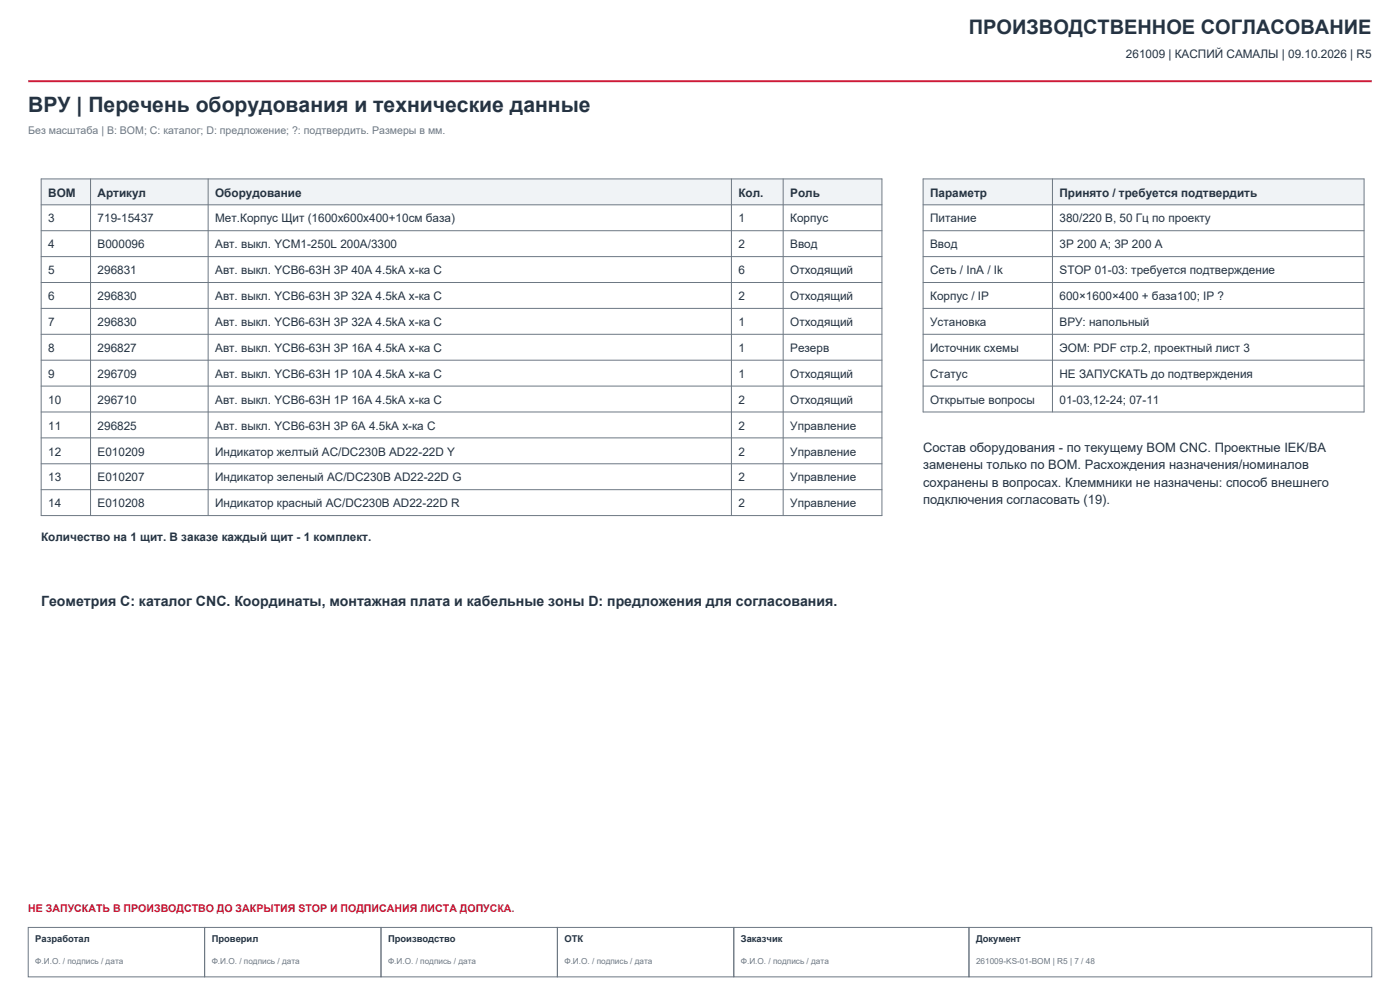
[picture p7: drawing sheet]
<svg xmlns="http://www.w3.org/2000/svg" width="420mm" height="297mm" viewBox="0 0 420 297" stroke-linecap="round" stroke-linejoin="round" font-family="sans-serif">
<defs><g id="words">
<text font-size="6.3" fill="#253342" x="8.5" y="33.5">ВРУ | Перечень оборудования и технические данные</text>
<text font-size="6" fill="#253342" x="290.7" y="10.2">ПРОИЗВОДСТВЕННОЕ СОГЛАСОВАНИЕ</text>
<text font-size="4.2" fill="#253342" x="12.3" y="181.7">Геометрия C: каталог CNC. Координаты, монтажная плата и кабельные зоны D: предложения для согласования.</text>
<g font-size="3.9" fill="#253342">
<text x="276.9" y="135.5">Состав оборудования - по текущему BOM CNC. Проектные IEK/ВА</text>
<text x="276.9" y="140.7">заменены только по BOM. Расхождения назначения/номиналов</text>
<text x="276.9" y="145.9">сохранены в вопросах. Клеммники не назначены: способ внешнего</text>
<text x="276.9" y="151.2">подключения согласовать (19).</text>
</g>
<g font-size="3.5" fill="#253342">
<text x="337.8" y="17.3">261009 | КАСПИЙ САМАЛЫ | 09.10.2026 | R5</text>
<text x="14.5" y="58.9">BOM</text>
<text x="29.3" y="58.9">Артикул</text>
<text x="64.6" y="58.9">Оборудование</text>
<text x="221.5" y="58.9">Кол.</text>
<text x="237.1" y="58.9">Роль</text>
<text x="279" y="58.9">Параметр</text>
<text x="317.9" y="58.9">Принято / требуется подтвердить</text>
<text x="14.5" y="66.7">3</text>
<text x="29.3" y="66.7">719-15437</text>
<text x="64.6" y="66.7">Мет.Корпус Щит (1600x600x400+10см база)</text>
<text x="221.5" y="66.7">1</text>
<text x="237.1" y="66.7">Корпус</text>
<text x="279" y="66.7">Питание</text>
<text x="317.9" y="66.7">380/220 В, 50 Гц по проекту</text>
<text x="14.5" y="74.4">4</text>
<text x="29.3" y="74.4">B000096</text>
<text x="64.6" y="74.4">Авт. выкл. YCM1-250L 200A/3300</text>
<text x="221.5" y="74.4">2</text>
<text x="237.1" y="74.4">Ввод</text>
<text x="279" y="74.4">Ввод</text>
<text x="317.9" y="74.4">3P 200 A; 3P 200 A</text>
<text x="14.5" y="82.2">5</text>
<text x="29.3" y="82.2">296831</text>
<text x="64.6" y="82.2">Авт. выкл. YCB6-63H 3P 40А 4.5kA х-ка C</text>
<text x="221.5" y="82.2">6</text>
<text x="237.1" y="82.2">Отходящий</text>
<text x="279" y="82.2">Сеть / InA / Ik</text>
<text x="317.9" y="82.2">STOP 01-03: требуется подтверждение</text>
<text x="14.5" y="90">6</text>
<text x="29.3" y="90">296830</text>
<text x="64.6" y="90">Авт. выкл. YCB6-63H 3P 32А 4.5kA х-ка C</text>
<text x="221.5" y="90">2</text>
<text x="237.1" y="90">Отходящий</text>
<text x="279" y="90">Корпус / IP</text>
<text x="317.9" y="90">600×1600×400 + база100; IP ?</text>
<text x="14.5" y="97.7">7</text>
<text x="29.3" y="97.7">296830</text>
<text x="64.6" y="97.7">Авт. выкл. YCB6-63H 3P 32А 4.5kA х-ка C</text>
<text x="221.5" y="97.7">1</text>
<text x="237.1" y="97.7">Отходящий</text>
<text x="279" y="97.7">Установка</text>
<text x="317.9" y="97.7">ВРУ: напольный</text>
<text x="14.5" y="105.5">8</text>
<text x="29.3" y="105.5">296827</text>
<text x="64.6" y="105.5">Авт. выкл. YCB6-63H 3P 16А 4.5kA х-ка C</text>
<text x="221.5" y="105.5">1</text>
<text x="237.1" y="105.5">Резерв</text>
<text x="279" y="105.5">Источник схемы</text>
<text x="317.9" y="105.5">ЭОМ: PDF стр.2, проектный лист 3</text>
<text x="14.5" y="113.2">9</text>
<text x="29.3" y="113.2">296709</text>
<text x="64.6" y="113.2">Авт. выкл. YCB6-63H 1P 10А 4.5kA х-ка C</text>
<text x="221.5" y="113.2">1</text>
<text x="237.1" y="113.2">Отходящий</text>
<text x="279" y="113.2">Статус</text>
<text x="317.9" y="113.2">НЕ ЗАПУСКАТЬ до подтверждения</text>
<text x="14.5" y="121">10</text>
<text x="29.3" y="121">296710</text>
<text x="64.6" y="121">Авт. выкл. YCB6-63H 1P 16А 4.5kA х-ка C</text>
<text x="221.5" y="121">2</text>
<text x="237.1" y="121">Отходящий</text>
<text x="279" y="121">Открытые вопросы</text>
<text x="317.9" y="121">01-03,12-24; 07-11</text>
<text x="14.5" y="128.8">11</text>
<text x="29.3" y="128.8">296825</text>
<text x="64.6" y="128.8">Авт. выкл. YCB6-63H 3P 6А 4.5kA х-ка C</text>
<text x="221.5" y="128.8">2</text>
<text x="237.1" y="128.8">Управление</text>
<text x="14.5" y="136.5">12</text>
<text x="29.3" y="136.5">E010209</text>
<text x="64.6" y="136.5">Индикатор желтый AC/DC230В AD22-22D Y</text>
<text x="221.5" y="136.5">2</text>
<text x="237.1" y="136.5">Управление</text>
<text x="14.5" y="144.3">13</text>
<text x="29.3" y="144.3">E010207</text>
<text x="64.6" y="144.3">Индикатор зеленый AC/DC230В AD22-22D G</text>
<text x="221.5" y="144.3">2</text>
<text x="237.1" y="144.3">Управление</text>
<text x="14.5" y="152">14</text>
<text x="29.3" y="152">E010208</text>
<text x="64.6" y="152">Индикатор красный AC/DC230В AD22-22D R</text>
<text x="221.5" y="152">2</text>
<text x="237.1" y="152">Управление</text>
<text x="12.3" y="162.3">Количество на 1 щит. В заказе каждый щит - 1 комплект.</text>
</g>
<text font-size="3.2" fill="#6d7884" x="8.5" y="40.2">Без масштаба | B: BOM; C: каталог; D: предложение; ?: подтвердить. Размеры в мм.</text>
<text font-size="3.2" fill="#cd1634" x="8.5" y="273.4">НЕ ЗАПУСКАТЬ В ПРОИЗВОДСТВО ДО ЗАКРЫТИЯ STOP И ПОДПИСАНИЯ ЛИСТА ДОПУСКА.</text>
<g font-size="2.8" fill="#253342">
<text x="10.6" y="282.2">Разработал</text>
<text x="63.5" y="282.2">Проверил</text>
<text x="116.4" y="282.2">Производство</text>
<text x="169.3" y="282.2">ОТК</text>
<text x="222.2" y="282.2">Заказчик</text>
<text x="292.8" y="282.2">Документ</text>
</g>
<g font-size="2.5" fill="#6d7884">
<text x="10.6" y="288.9">Ф.И.О. / подпись / дата</text>
<text x="63.5" y="288.9">Ф.И.О. / подпись / дата</text>
<text x="116.4" y="288.9">Ф.И.О. / подпись / дата</text>
<text x="169.3" y="288.9">Ф.И.О. / подпись / дата</text>
<text x="222.2" y="288.9">Ф.И.О. / подпись / дата</text>
<text x="292.8" y="288.9">261009-KS-01-BOM | R5 | 7 / 48</text>
</g>
</g></defs>
<path d="M8.5 24.3h403" fill="none" stroke="#cd1634" stroke-width=".56"/>
<path d="M8.5 278h52.9v14.8h-52.9zM61.4 278h52.9v14.8h-52.9zM114.3 278h52.9v14.8h-52.9zM167.2 278h52.9v14.8h-52.9zM220.1 278h70.6v14.8h-70.6zM290.7 278h120.8v14.8h-120.8z" fill="none" stroke="#6d7884" stroke-width=".3"/>
<path d="M12.3 53.6h252.3v7.8h-252.3z" fill-rule="evenodd" fill="#f0f3f6"/>
<g fill="none" stroke="#6d7884" stroke-width=".3">
<path d="M12.3 53.6h252.3v100.9h-252.3zM27.2 53.6v100.9M62.4 53.6v100.9M219.4 53.6v100.9M234.9 53.6v100.9M12.3 61.4h252.3M12.3 69.1h252.3M12.3 76.9h252.3M12.3 84.7h252.3M12.3 92.4h252.3M12.3 100.2h252.3M12.3 107.9h252.3"/>
<path d="M12.3 115.7h252.3M12.3 123.5h252.3M12.3 131.2h252.3M12.3 139h252.3M12.3 146.8h252.3"/>
</g>
<path d="M276.9 53.6h132.3v7.8h-132.3z" fill-rule="evenodd" fill="#f0f3f6"/>
<path d="M276.9 53.6h132.3v69.9h-132.3zM315.7 53.6v69.9M276.9 61.4h132.3M276.9 69.1h132.3M276.9 76.9h132.3M276.9 84.7h132.3M276.9 92.4h132.3M276.9 100.2h132.3M276.9 107.9h132.3M276.9 115.7h132.3" fill="none" stroke="#6d7884" stroke-width=".3"/>
<use href="#words"/>
</svg>
